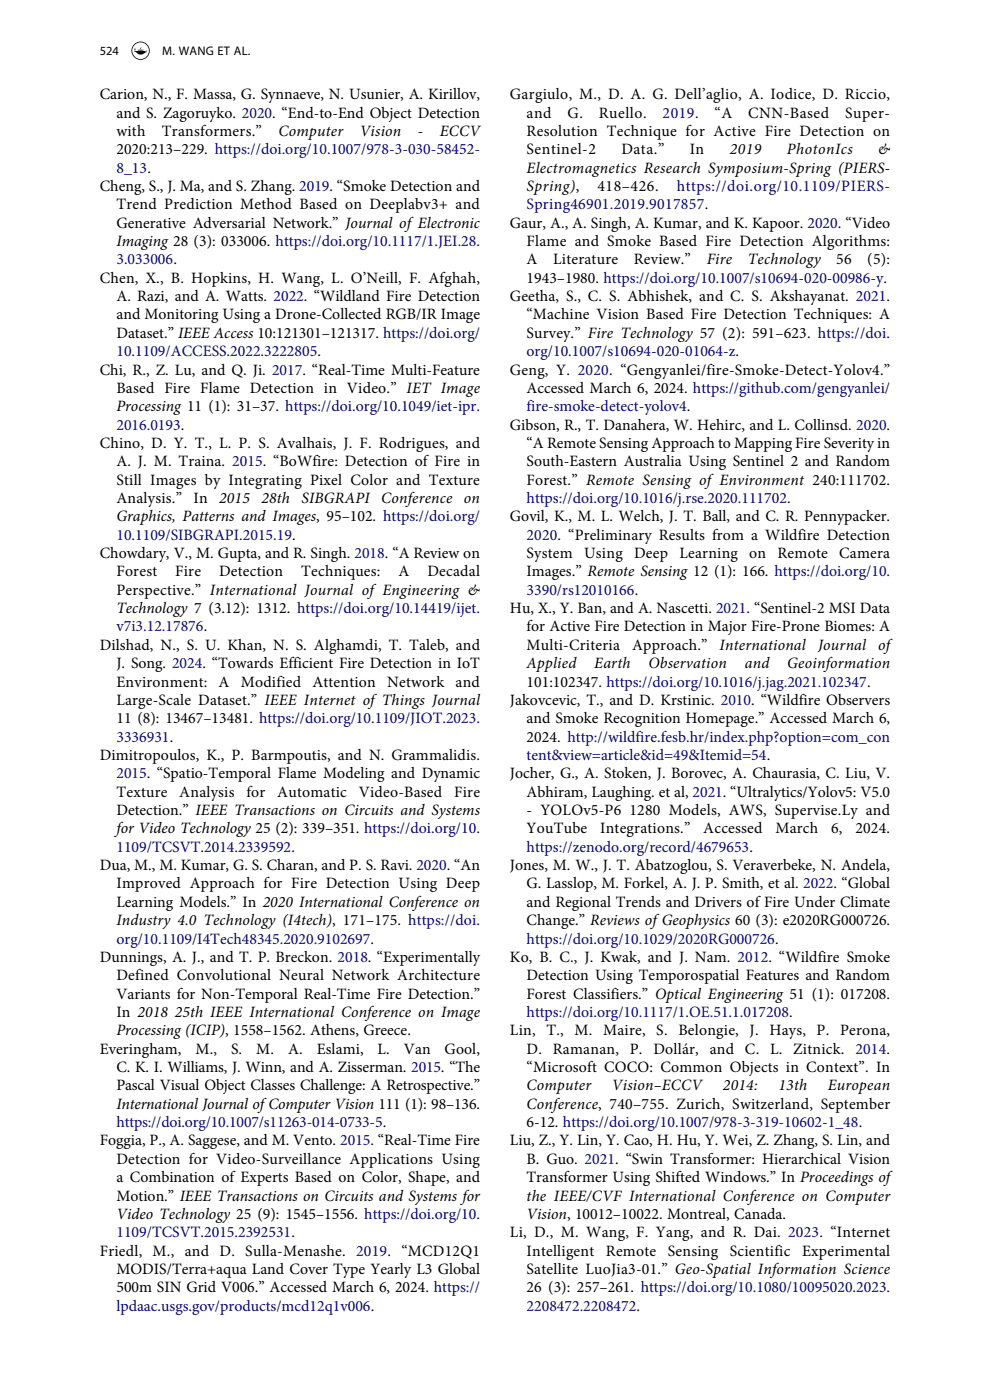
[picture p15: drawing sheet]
<svg xmlns="http://www.w3.org/2000/svg" width="210mm" height="297mm" viewBox="0 0 210 297" stroke-linecap="round" stroke-linejoin="round" font-family="sans-serif">
<defs><g id="words">
<g font-size="3.4">
<text x="21.2" y="21">Carion, N., F. Massa, G. Synnaeve, N. Usunier, A. Kirillov,</text>
<text x="108.2" y="21">Gargiulo, M., D. A. G. Dell’aglio, A. Iodice, D. Riccio,</text>
<text x="24.7" y="24.9">and S. Zagoruyko. 2020. “End-to-End Object Detection</text>
<text x="24.7" y="28.8">with</text>
<text x="34.4" y="28.8">Transformers.”</text>
<text x="59.1" y="28.8">Computer</text>
<text x="76.3" y="28.8">Vision</text>
<text x="88.6" y="28.8">-</text>
<text x="93.3" y="28.8">ECCV</text>
<text x="111.7" y="24.9">and</text>
<text x="111.7" y="28.8">Resolution Technique for Active Fire Detection on</text>
<text x="120.4" y="24.9">G.</text>
<text x="127" y="24.9">Ruello.</text>
<text x="151.6" y="24.9">“A</text>
<text x="158.7" y="24.9">CNN-Based</text>
<text x="179.3" y="24.9">Super-</text>
<text x="24.7" y="32.7">2020:213–229. https://doi.org/10.1007/978-3-030-58452-</text>
<text x="111.7" y="32.7">Sentinel-2</text>
<text x="131.8" y="32.7">Data.”</text>
<text x="146.3" y="32.7">In</text>
<text x="154.8" y="32.7">2019</text>
<text x="166.9" y="32.7">PhotonIcs</text>
<text x="186.3" y="32.7">&amp;</text>
<text x="21.2" y="40.5">Cheng, S., J. Ma, and S. Zhang. 2019. “Smoke Detection and</text>
<text x="111.7" y="36.6">Electromagnetics Research Symposium-Spring (PIERS-</text>
<text x="111.7" y="40.5">Spring),</text>
<text x="126.7" y="40.5">418–426.</text>
<text x="24.7" y="44.4">Trend Prediction Method Based on Deeplabv3+ and</text>
<text x="24.7" y="48.3">Generative Adversarial Network.” Journal ofElectronic</text>
<text x="24.7" y="52.2">Imaging 28 (3): 033006. https://doi.org/10.1117/1.JEI.28.</text>
<text x="108.2" y="48.3">Gaur, A., A. Singh, A. Kumar, and K. Kapoor. 2020. “Video</text>
<text x="111.7" y="52.2">Flame and Smoke Based Fire Detection Algorithms:</text>
<text x="21.2" y="60">Chen, X., B. Hopkins, H. Wang, L. O’Neill, F. Afghah,</text>
<text x="111.7" y="56.1">A</text>
<text x="111.7" y="60">1943–1980. https://doi.org/10.1007/s10694-020-00986-y.</text>
<text x="117.3" y="56.1">Literature</text>
<text x="134.4" y="56.1">Review.”</text>
<text x="149.9" y="56.1">Fire</text>
<text x="158.6" y="56.1">Technology</text>
<text x="177.4" y="56.1">56</text>
<text x="184" y="56.1">(5):</text>
<text x="24.7" y="63.9">A. Razi, and A. Watts. 2022. “Wildland Fire Detection</text>
<text x="108.2" y="63.9">Geetha, S., C. S. Abhishek, and C. S. Akshayanat. 2021.</text>
<text x="24.7" y="67.8">and Monitoring Using a Drone-Collected RGB/IR Image</text>
<text x="24.7" y="71.7">Dataset.” IEEE Access 10:121301–121317. https://doi.org/</text>
<text x="111.7" y="67.8">“Machine Vision Based Fire Detection Techniques: A</text>
<text x="111.7" y="71.7">Survey.” Fire Technology 57 (2): 591–623. https://doi.</text>
<text x="21.2" y="79.5">Chi, R., Z. Lu, and Q. Ji. 2017. “Real-Time Multi-Feature</text>
<text x="24.7" y="83.3">Based Fire Flame Detection in Video.” IET Image</text>
<text x="108.2" y="79.5">Geng, Y. 2020. “Gengyanlei/fire-Smoke-Detect-Yolov4.”</text>
<text x="111.7" y="83.3">Accessed March 6, 2024. https://github.com/gengyanlei/</text>
<text x="24.7" y="87.2">Processing 11 (1): 31–37. https://doi.org/10.1049/iet-ipr.</text>
<text x="21.2" y="95">Chino, D. Y. T., L. P. S. Avalhais, J. F. Rodrigues, and</text>
<text x="108.2" y="91.1">Gibson, R., T. Danahera, W. Hehirc, and L. Collinsd. 2020.</text>
<text x="111.7" y="95">“A Remote Sensing Approach to Mapping Fire Severity in</text>
<text x="24.7" y="98.9">A. J. M. Traina. 2015. “BoWfire: Detection of Fire in</text>
<text x="111.7" y="98.9">South-Eastern Australia Using Sentinel 2 and Random</text>
<text x="24.7" y="102.8">Still Images by Integrating Pixel Color and Texture</text>
<text x="24.7" y="106.7">Analysis.”</text>
<text x="41" y="106.7">In</text>
<text x="46.5" y="106.7">2015</text>
<text x="55.4" y="106.7">28th</text>
<text x="63.9" y="106.7">SIBGRAPI Conference</text>
<text x="98.4" y="106.7">on</text>
<text x="111.7" y="102.8">Forest.” Remote Sensing of Environment 240:111702.</text>
<text x="24.7" y="110.6">Graphics, Patterns and Images, 95–102. https://doi.org/</text>
<text x="108.2" y="110.6">Govil, K., M. L. Welch, J. T. Ball, and C. R. Pennypacker.</text>
<text x="21.2" y="118.4">Chowdary, V., M. Gupta, and R. Singh. 2018. “A Review on</text>
<text x="111.7" y="118.4">System</text>
<text x="123.9" y="118.4">Using</text>
<text x="134.5" y="118.4">Deep</text>
<text x="144.1" y="118.4">Learning</text>
<text x="158.9" y="118.4">on</text>
<text x="164.9" y="118.4">Remote</text>
<text x="178" y="118.4">Camera</text>
<text x="24.7" y="122.3">Forest</text>
<text x="37.2" y="122.3">Fire</text>
<text x="46.5" y="122.3">Detection</text>
<text x="63.9" y="122.3">Techniques:</text>
<text x="84.5" y="122.3">A</text>
<text x="90.7" y="122.3">Decadal</text>
<text x="111.7" y="122.3">Images.” Remote Sensing 12 (1): 166. https://doi.org/10.</text>
<text x="24.7" y="126.2">Perspective.” International Journal of Engineering &amp;</text>
<text x="24.7" y="130.1">Technology 7 (3.12): 1312. https://doi.org/10.14419/ijet.</text>
<text x="108.2" y="130.1">Hu, X., Y. Ban, and A. Nascetti. 2021. “Sentinel-2 MSI Data</text>
<text x="21.2" y="137.9">Dilshad, N., S. U. Khan, N. S. Alghamdi, T. Taleb, and</text>
<text x="111.7" y="134">for Active Fire Detection in Major Fire-Prone Biomes: A</text>
<text x="111.7" y="137.9">Multi-Criteria</text>
<text x="134.1" y="137.9">Approach.”</text>
<text x="152.6" y="137.9">International</text>
<text x="173.5" y="137.9">Journal</text>
<text x="186.3" y="137.9">of</text>
<text x="24.7" y="141.8">J. Song. 2024. “Towards Efficient Fire Detection in IoT</text>
<text x="111.7" y="141.8">Applied</text>
<text x="126.1" y="141.8">Earth</text>
<text x="137.5" y="141.8">Observation</text>
<text x="158" y="141.8">and</text>
<text x="167" y="141.8">Geoinformation</text>
<text x="24.7" y="145.6">Environment:</text>
<text x="24.7" y="149.5">Large-Scale Dataset.” IEEE Internet ofThings Journal</text>
<text x="46.4" y="145.6">A</text>
<text x="51.1" y="145.6">Modified</text>
<text x="66.3" y="145.6">Attention</text>
<text x="82.1" y="145.6">Network and</text>
<text x="108.2" y="149.5">Jakovcevic, T., and D. Krstinic. 2010. “Wildfire Observers</text>
<text x="111.7" y="145.6">101:102347. https://doi.org/10.1016/j.jag.2021.102347.</text>
<text x="24.7" y="153.4">11 (8): 13467–13481. https://doi.org/10.1109/JIOT.2023.</text>
<text x="111.7" y="153.4">and Smoke Recognition Homepage.” Accessed March 6,</text>
<text x="21.2" y="161.2">Dimitropoulos, K., P. Barmpoutis, and N. Grammalidis.</text>
<text x="111.7" y="157.3">2024. http://wildfire.fesb.hr/index.php?option=com_con</text>
<text x="108.2" y="165.1">Jocher, G., A. Stoken, J. Borovec, A. Chaurasia, C. Liu, V.</text>
<text x="24.7" y="169">Texture</text>
<text x="24.7" y="172.9">Detection.” IEEE Transactions on Circuits and Systems</text>
<text x="38" y="169">Analysis</text>
<text x="52.3" y="169">for</text>
<text x="58.8" y="169">Automatic</text>
<text x="76.1" y="169">Video-Based</text>
<text x="96.3" y="169">Fire</text>
<text x="111.7" y="169">Abhiram, Laughing. et al, 2021. “Ultralytics/Yolov5: V5.0</text>
<text x="111.7" y="172.9">- YOLOv5-P6 1280 Models, AWS, Supervise.Ly and</text>
<text x="24.7" y="176.8">for Video Technology 25 (2): 339–351. https://doi.org/10.</text>
<text x="111.7" y="176.8">YouTube</text>
<text x="127.3" y="176.8">Integrations.”</text>
<text x="149.2" y="176.8">Accessed</text>
<text x="164.5" y="176.8">March</text>
<text x="176.3" y="176.8">6,</text>
<text x="181.4" y="176.8">2024.</text>
<text x="21.2" y="184.6">Dua, M., M. Kumar, G. S. Charan, and P. S. Ravi. 2020. “An</text>
<text x="108.2" y="184.6">Jones, M. W., J. T. Abatzoglou, S. Veraverbeke, N. Andela,</text>
<text x="24.7" y="188.5">Improved Approach for Fire Detection Using Deep</text>
<text x="111.7" y="188.5">G. Lasslop, M. Forkel, A. J. P. Smith, et al. 2022. “Global</text>
<text x="24.7" y="192.4">Learning Models.” In 2020 International Conference on</text>
<text x="24.7" y="196.3">Industry 4.0 Technology (I4tech), 171–175. https://doi.</text>
<text x="111.7" y="192.4">and Regional Trends and Drivers of Fire Under Climate</text>
<text x="111.7" y="196.3">Change.” Reviews ofGeophysics 60 (3): e2020RG000726.</text>
<text x="21.2" y="204.1">Dunnings, A. J., and T. P. Breckon. 2018. “Experimentally</text>
<text x="24.7" y="208">Defined Convolutional Neural Network Architecture</text>
<text x="108.2" y="204.1">Ko, B. C., J. Kwak, and J. Nam. 2012. “Wildfire Smoke</text>
<text x="111.7" y="208">Detection Using Temporospatial Features and Random</text>
<text x="24.7" y="211.8">Variants for Non-Temporal Real-Time Fire Detection.”</text>
<text x="24.7" y="215.7">In 2018 25th IEEE International Conference on Image</text>
<text x="111.7" y="211.8">Forest Classifiers.” Optical Engineering 51 (1): 017208.</text>
<text x="24.7" y="219.6">Processing (ICIP), 1558–1562. Athens, Greece.</text>
<text x="108.2" y="219.6">Lin, T., M. Maire, S. Belongie, J. Hays, P. Perona,</text>
<text x="21.2" y="223.5">Everingham,</text>
<text x="24.7" y="227.4">C. K. I. Williams, J. Winn, and A. Zisserman. 2015. “The</text>
<text x="41.5" y="223.5">M.,</text>
<text x="49" y="223.5">S.</text>
<text x="54.4" y="223.5">M.</text>
<text x="61.1" y="223.5">A.</text>
<text x="67.2" y="223.5">Eslami,</text>
<text x="80.1" y="223.5">L.</text>
<text x="85.7" y="223.5">Van</text>
<text x="94.3" y="223.5">Gool,</text>
<text x="111.7" y="223.5">D. Ramanan, P. Dollár, and C. L. Zitnick. 2014.</text>
<text x="111.7" y="227.4">“Microsoft COCO: Common Objects in Context”. In</text>
<text x="24.7" y="231.3">Pascal Visual Object Classes Challenge: A Retrospective.”</text>
<text x="111.7" y="231.3">Computer</text>
<text x="129.8" y="231.3">Vision–ECCV</text>
<text x="153.4" y="231.3">2014:</text>
<text x="165.1" y="231.3">13th</text>
<text x="175.6" y="231.3">European</text>
<text x="24.7" y="235.2">International Journal ofComputer Vision 111 (1): 98–136.</text>
<text x="111.7" y="235.2">Conference, 740–755. Zurich, Switzerland, September</text>
<text x="111.7" y="239.1">6-12. https://doi.org/10.1007/978-3-319-10602-1_48.</text>
<text x="21.2" y="243">Foggia, P., A. Saggese, and M. Vento. 2015. “Real-Time Fire</text>
<text x="108.2" y="243">Liu, Z., Y. Lin, Y. Cao, H. Hu, Y. Wei, Z. Zhang, S. Lin, and</text>
<text x="24.7" y="246.9">Detection for Video-Surveillance Applications Using</text>
<text x="24.7" y="250.8">a Combination of Experts Based on Color, Shape, and</text>
<text x="111.7" y="246.9">B. Guo. 2021. “Swin Transformer: Hierarchical Vision</text>
<text x="111.7" y="250.8">Transformer Using Shifted Windows.” In Proceedings of</text>
<text x="24.7" y="254.7">Motion.” IEEE Transactions on Circuits and Systems for</text>
<text x="111.7" y="254.7">the IEEE/CVF International Conference on Computer</text>
<text x="24.7" y="258.6">Video Technology 25 (9): 1545–1556. https://doi.org/10.</text>
<text x="108.2" y="262.5">Li, D., M. Wang, F. Yang, and R. Dai. 2023. “Internet</text>
<text x="111.7" y="258.6">Vision, 10012–10022. Montreal, Canada.</text>
<text x="21.2" y="266.4">Friedl, M., and D. Sulla-Menashe. 2019. “MCD12Q1</text>
<text x="111.7" y="266.4">Intelligent</text>
<text x="128.5" y="266.4">Remote</text>
<text x="141.7" y="266.4">Sensing</text>
<text x="154.8" y="266.4">Scientific</text>
<text x="170.1" y="266.4">Experimental</text>
<text x="24.7" y="270.3">MODIS/Terra+aqua Land Cover Type Yearly L3 Global</text>
<text x="24.7" y="274.2">500m SIN Grid V006.” Accessed March 6, 2024. https://</text>
<text x="111.7" y="270.3">Satellite LuoJia3-01.” Geo-Spatial Information Science</text>
<text x="111.7" y="274.2">26 (3): 257–261. https://doi.org/10.1080/10095020.2023.</text>
</g>
<g font-size="3.4" fill="#000080">
<text x="140.5" y="24.9">2019.</text>
<text x="24.7" y="36.6">8_13.</text>
<text x="143.5" y="40.5">https://doi.org/10.1109/PIERS-</text>
<text x="111.7" y="44.4">Spring46901.2019.9017857.</text>
<text x="24.7" y="56.1">3.033006.</text>
<text x="24.7" y="75.6">10.1109/ACCESS.2022.3222805.</text>
<text x="111.7" y="75.6">org/10.1007/s10694-020-01064-z.</text>
<text x="111.7" y="87.2">fire-smoke-detect-yolov4.</text>
<text x="24.7" y="91.1">2016.0193.</text>
<text x="111.7" y="106.7">https://doi.org/10.1016/j.rse.2020.111702.</text>
<text x="24.7" y="114.5">10.1109/SIBGRAPI.2015.19.</text>
<text x="111.7" y="114.5">2020. “Preliminary Results from a Wildfire Detection</text>
<text x="111.7" y="126.2">3390/rs12010166.</text>
<text x="24.7" y="134">v7i3.12.17876.</text>
<text x="24.7" y="157.3">3336931.</text>
<text x="111.7" y="161.2">tent&amp;view=article&amp;id=49&amp;Itemid=54.</text>
<text x="24.7" y="165.1">2015. “Spatio-Temporal Flame Modeling and Dynamic</text>
<text x="24.7" y="180.7">1109/TCSVT.2014.2339592.</text>
<text x="111.7" y="180.7">https://zenodo.org/record/4679653.</text>
<text x="24.7" y="200.2">org/10.1109/I4Tech48345.2020.9102697.</text>
<text x="111.7" y="200.2">https://doi.org/10.1029/2020RG000726.</text>
<text x="111.7" y="215.7">https://doi.org/10.1117/1.OE.51.1.017208.</text>
<text x="24.7" y="239.1">https://doi.org/10.1007/s11263-014-0733-5.</text>
<text x="24.7" y="262.5">1109/TCSVT.2015.2392531.</text>
<text x="24.7" y="278">lpdaac.usgs.gov/products/mcd12q1v006.</text>
<text x="111.7" y="278">2208472.2208472.</text>
</g>
<g font-size="2.6">
<text x="21.2" y="11.6">524</text>
<text x="34.4" y="11.6">M. WANG ET AL.</text>
</g>
</g></defs>
<g fill="#000">
<path d="M28.6 10.1v.6zM29.2 10.6h1.3zM29.3 10.7h1.1zM29.8 10.2l.2-.2-.2 .5z"/>
<path d="M28 10.8a1.8 1.8 0 0 1 3.6 0 1.8 1.8 0 0 1-3.6 0zM27.9 10.8a1.95 1.95 0 0 0 3.9 0 1.95 1.95 0 0 0-3.9 0z"/>
<path d="M30.9 10.9l.2-.1-.4 .4zM28.4 10.8l.1 .2h.4a1.12 1.12 0 0 0 1.7 .3l.3-.1 .3-.5z"/>
</g>
<use href="#words"/>
</svg>
